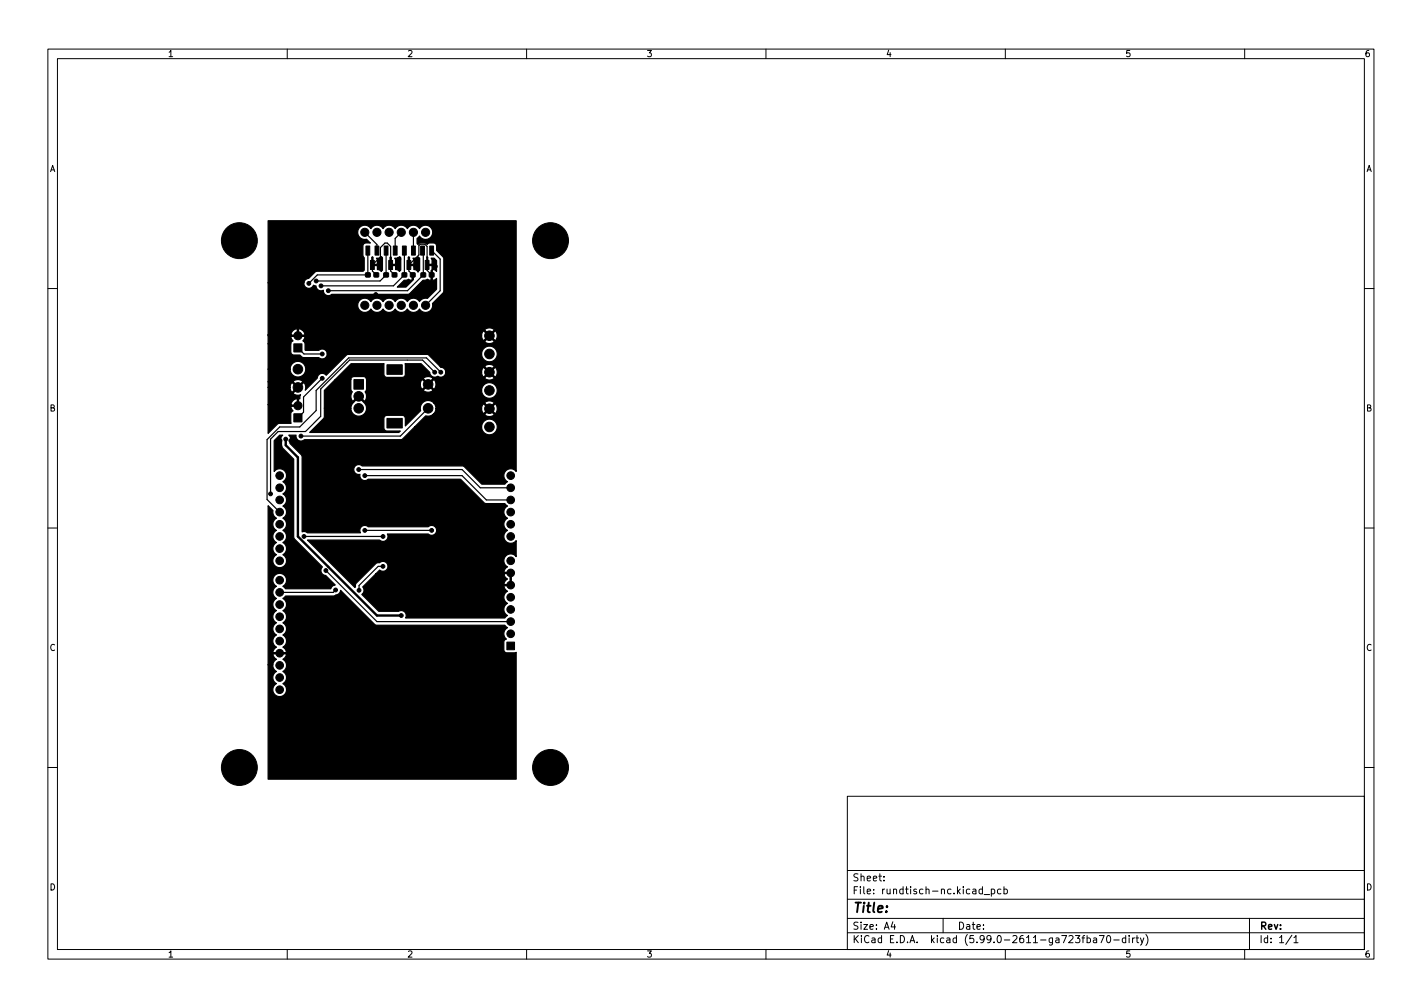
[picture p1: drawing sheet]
<svg xmlns="http://www.w3.org/2000/svg" width="297mm" height="210mm" viewBox="0 0 297 210" stroke-linecap="round" stroke-linejoin="round" font-family="sans-serif">
<defs><g id="words">
<text font-size="2.8" x="178" y="190.6">Title:</text>
<g font-size="2.1">
<text x="178" y="184">Sheet:</text>
<text x="178" y="186.7">File: rundtisch-nc.kicad_pcb</text>
<text x="178" y="196.9">KiCad E.D.A. kicad (5.99.0-2611-ga723fba70-dirty)</text>
<text x="178" y="194.1">Size: A4</text>
<text x="200" y="194.1">Date:</text>
<text x="263" y="194.1">Rev:</text>
<text x="263" y="196.9">Id: 1/1</text>
</g>
<g font-size="1.8">
<text x="35" y="11.9">1</text>
<text x="85" y="11.9">2</text>
<text x="135" y="11.9">3</text>
<text x="185" y="11.9">4</text>
<text x="235" y="11.9">5</text>
<text x="285" y="11.9">6</text>
<text x="10.3" y="35.9">A</text>
<text x="285.3" y="35.9">A</text>
<text x="10.3" y="85.9">B</text>
<text x="285.3" y="85.9">B</text>
<text x="10.3" y="135.9">C</text>
<text x="285.3" y="135.9">C</text>
<text x="10.3" y="185.9">D</text>
<text x="285.3" y="185.9">D</text>
<text x="35" y="199.9">1</text>
<text x="85" y="199.9">2</text>
<text x="135" y="199.9">3</text>
<text x="185" y="199.9">4</text>
<text x="235" y="199.9">5</text>
<text x="285" y="199.9">6</text>
</g>
</g></defs>
<g fill="none" stroke="#000" stroke-width=".21">
<path d="M10 10.2h277v190.1h-277zM12 12.2h273v186.1h-273zM60 10.2v2M110 10.2v2M160 10.2v2M210 10.2v2M260 10.2v2M10 60.2h2M285 60.2h2M10 110.2h2M285 110.2h2M10 160.2h2"/>
<path d="M177 166.3h108v32h-108zM285 160.2h2M60 198.3v2M110 198.3v2M160 198.3v2M177 194.8h108M177 191.8h108M177 187.8h108M177 181.8h108M184.6 183.8v.1M184.6 183v.1M186.5 192.5l-.4 1h1"/>
<path d="M186.9 193v1M197 191.8v3M205.2 185.7l-.4-.1-.3 .3 .1 .7h.6M205.2 185.1v1.5M205.6 186.8h1.1M207.1 185.7l.4-.1 .3 .3-.2 .7h-.5M207.1 185.6v1.5M209.1 185.7l-.5-.1-.2 .3 .1 .7h.6M209.7 185.7l.4-.1 .3 .3-.1 .7h-.6M209.7 185.1v1.5M210 198.3v2M226 195.8h.6"/>
<path d="M226.6 195.3l-.4 .2v1.3M227.1 195.9l.4-.1 .3 .3-.2 .7h-.5M227.1 195.3v1.5M228.4 195.9h.6l.1 .9M229.1 196.2l-.5 .1-.2 .2 .2 .3h.5M229.6 195.3h1l-.6 1.5M231.3 195.5l.2-.2a.8 .8 0 0 1 .5 .8 .8 .8 0 0 1-.5 .7l-.2-.1-.2-.4zM232.6 196.3h1.2M235.1 195.9l-.4-.1-.3 .3 .2 .7h.5M235.1 195.3v1.5M235.9 195.3v.2M235.9 195.8v1"/>
<path d="M236.6 195.8v1M237 195.8l-.4 .3M237.3 195.8h.6M237.5 195.3v1.3l.4 .2M238.2 195.8l.4 1M238.9 195.8l-.5 1.4-.2 .1M239.4 195.1a1.72 1.72 0 0 1 0 2.3M260 198.3v2M261 191.8v6.5M269.9 195.3l-1.3 1.9M270.3 195.8l.4-.5v1.5M270.3 196.8h.8"/>
</g>
<g fill="#000" stroke="#000" stroke-width=".21">
<path d="M76.4 51.4h.8v1.9h-.8zM76.4 57h.9v.8h-.9zM77.4 54.4h.8v1.9h-.8zM78.3 51.4h.8v1.9h-.8zM78.1 57h1v.8h-1zM80.3 51.4h.7v1.9h-.7zM80.2 57h.9v.8h-.9zM81.2 54.4h.8v1.9h-.8zM82.1 51.4h.9v1.9h-.9zM82 57h.9v.8h-.9zM84.1 51.4h.8v1.9h-.8zM84 57h.9v.8h-.9z"/>
<path d="M85 54.4h.8v1.9h-.8zM86 51.4h.8v1.9h-.8zM85.8 57h.9v.8h-.9zM87.9 51.4h.8v1.9h-.8zM88 57h.9v.8h-.9zM88.8 54.4h.8v1.9h-.8zM89.8 51.4h.8v1.9h-.8zM89.7 57h.9v.8h-.9zM61.4 71.8h1.7v1.7h-1.7zM80.8 76.2h3.2v2h-3.2zM61.4 86.4h1.7v1.7h-1.7zM73.9 79.3h2v2h-2z"/>
<path d="M80.8 87.4h3.2v2h-3.2zM105.9 134.1h1.6v1.6h-1.6z"/>
<circle cx="50" cy="50.2" r="3.7"/>
<circle cx="64.5" cy="59.2" r=".4"/>
<circle cx="66" cy="58.7" r=".4"/>
<circle cx="67.1" cy="59.7" r=".4"/>
<circle cx="76.2" cy="48.5" r=".85"/>
<circle cx="78.7" cy="48.5" r=".85"/>
<circle cx="81.3" cy="48.5" r=".85"/>
<circle cx="83.3" cy="54.1" r=".4"/>
<circle cx="83.8" cy="48.5" r=".85"/>
<circle cx="86.4" cy="48.5" r=".85"/>
<circle cx="86.9" cy="55.6" r=".4"/>
<circle cx="88.9" cy="48.5" r=".85"/>
<circle cx="90.9" cy="55.6" r=".4"/>
<circle cx="115" cy="50.2" r="3.7"/>
<circle cx="62.2" cy="77.1" r="1"/>
<circle cx="62.2" cy="70.1" r=".85"/>
<circle cx="67.3" cy="79" r=".4"/>
<circle cx="67.3" cy="73.9" r=".4"/>
<circle cx="68.6" cy="60.7" r=".4"/>
<circle cx="76.2" cy="63.7" r=".85"/>
<circle cx="78.5" cy="61.5" r=".4"/>
<circle cx="78.7" cy="63.7" r=".85"/>
<circle cx="81.3" cy="63.7" r=".85"/>
<circle cx="83.8" cy="63.7" r=".85"/>
<circle cx="86.4" cy="63.7" r=".85"/>
<circle cx="88.9" cy="63.7" r=".85"/>
<circle cx="90.8" cy="77.7" r=".4"/>
<circle cx="92.1" cy="77.7" r=".4"/>
<circle cx="102.2" cy="73.9" r="1"/>
<circle cx="102.2" cy="77.7" r="1"/>
<circle cx="102.2" cy="70.1" r="1"/>
<circle cx="58.4" cy="99.3" r=".8"/>
<circle cx="58.5" cy="92" r=".4"/>
<circle cx="58.5" cy="93.2" r=".4"/>
<circle cx="59.7" cy="91.7" r=".4"/>
<circle cx="60.7" cy="92" r=".4"/>
<circle cx="62.2" cy="80.9" r="1"/>
<circle cx="62.2" cy="84.7" r=".85"/>
<circle cx="62.9" cy="91.1" r=".4"/>
<circle cx="72.8" cy="87.2" r=".4"/>
<circle cx="72.8" cy="88.5" r=".4"/>
<circle cx="72.8" cy="89.7" r=".4"/>
<circle cx="74" cy="87.2" r=".4"/>
<circle cx="74" cy="89.7" r=".4"/>
<circle cx="74" cy="88.5" r=".4"/>
<circle cx="74.9" cy="85.3" r="1"/>
<circle cx="74.9" cy="82.8" r="1"/>
<circle cx="74.9" cy="98" r=".4"/>
<circle cx="76.2" cy="99.3" r=".4"/>
<circle cx="89.4" cy="80.3" r="1"/>
<circle cx="89.4" cy="85.3" r="1"/>
<circle cx="102.2" cy="89.1" r="1"/>
<circle cx="102.2" cy="81.5" r="1"/>
<circle cx="102.2" cy="85.3" r="1"/>
<circle cx="106.7" cy="99.3" r=".8"/>
<circle cx="56.5" cy="103.1" r=".4"/>
<circle cx="58.4" cy="117.1" r=".8"/>
<circle cx="58.4" cy="109.5" r=".8"/>
<circle cx="58.4" cy="114.5" r=".8"/>
<circle cx="58.4" cy="104.4" r=".8"/>
<circle cx="58.4" cy="106.9" r=".8"/>
<circle cx="58.4" cy="112" r=".8"/>
<circle cx="58.4" cy="101.8" r=".8"/>
<circle cx="63.5" cy="112" r=".4"/>
<circle cx="68.1" cy="119.1" r=".4"/>
<circle cx="76.2" cy="110.7" r=".4"/>
<circle cx="80" cy="118.2" r=".4"/>
<circle cx="80" cy="112" r=".4"/>
<circle cx="90.2" cy="110.7" r=".4"/>
<circle cx="106.7" cy="119.6" r=".8"/>
<circle cx="106.7" cy="109.5" r=".8"/>
<circle cx="106.7" cy="104.4" r=".8"/>
<circle cx="106.7" cy="117.1" r=".8"/>
<circle cx="106.7" cy="112" r=".8"/>
<circle cx="106.7" cy="106.9" r=".8"/>
<circle cx="106.7" cy="101.8" r=".8"/>
<circle cx="58.4" cy="123.7" r=".8"/>
<circle cx="58.4" cy="121.1" r=".8"/>
<circle cx="58.4" cy="126.2" r=".8"/>
<circle cx="58.4" cy="136.4" r=".8"/>
<circle cx="58.4" cy="131.3" r=".8"/>
<circle cx="58.4" cy="133.8" r=".8"/>
<circle cx="58.4" cy="128.8" r=".8"/>
<circle cx="58.4" cy="138.9" r=".8"/>
<circle cx="70.1" cy="123.2" r=".4"/>
<circle cx="75" cy="123.2" r=".4"/>
<circle cx="83.8" cy="128.5" r=".4"/>
<circle cx="106.7" cy="132.3" r=".8"/>
<circle cx="106.7" cy="122.2" r=".8"/>
<circle cx="106.7" cy="129.8" r=".8"/>
<circle cx="106.7" cy="127.2" r=".8"/>
<circle cx="106.7" cy="124.7" r=".8"/>
<circle cx="58.4" cy="141.5" r=".8"/>
<circle cx="58.4" cy="144" r=".8"/>
<circle cx="50" cy="160.2" r="3.7"/>
<circle cx="115" cy="160.2" r="3.8"/>
</g>
<g fill="none" stroke="#000" stroke-width=".25">
<path d="M76.2 48.5l2.5 2.5v1.3M76.8 52.3v5.1h-10.5l-1.8 1.8M78.6 57.4l-.8-.8v-1.3l1.7-1.7v-1.9l.9-1h.5l.7 .8v5.1l.8 .8M80.7 52.3v5.1l-1.3 1.3h-13.4M83.8 48.5l-1.3 1.3v2.5M84.5 52.3h.1M84.5 52.3v5.1l-2.3 2.3h-15.1M86.2 57.4l-.8-.8v-1.3l2.1-2.1v-1.9l.3-.3h1l.4 .5v4.9l1 1M86.4 48.5v3.8M88.3 52.3l.1 .2v4.9l-3.3 3.3h-16.5M90.2 52.3l1.7 1.8v6.6l-3 3M62.2 72.6l1.3 1.3h3.8"/>
<path d="M67.3 79l-3.9 3.9v3.2l-1.2 1.1M90.8 77.7l-2.5-2.5h-15.3l-6 6v5.7l-3.2 3.2h-5.7l-1.6 1.6v11.4M92.1 77.7l-3-3h-16.3l-6.8 6.8v4.2l-3.4 3.4h-4.2l-2.6 2.7v12.5l2.6 2.6M74.9 98h21.6l3.8 3.8h6.4M76.2 99.3h20.3l5.1 5.1h5.1M89.4 85.3l-5.8 5.8h-20.7M63.5 112h16.5M68.1 119.1l10.6 10.7h28M76.2 110.7h14M80 118.2h-1l-4 4v1M70.1 123.2l-.5 .5h-11.2"/>
</g>
<path d="M59.7 91.7v1.3l2.5 2.5v16.5l16.5 16.5h5.1" fill="none" stroke="#000" stroke-width=".5"/>
<path d="M77.8 53.6l.1 .2 .1 1.4 .8-.1v-.8l-.2-.4 .8-.1 .3-.2 .2 .2v2.6l-.3 .3-.2-.3-.6-.1v-.9h-1.1l-.1-1.6zM81.6 53.6l.2 .2v1.4l.8-.1v-.8l-.2-.4 .9-.1 .2-.2 .2 .2v2.6l-.3 .3-.2-.3-.6-.1v-.9h-1.1l-.1-1.6zM84.4 58.5l.9-.2 .7 .2 .1-1.2h.2v1.1l-1.5 1.5h-1.8zM85.4 53.6l.2 .2v1.4l.9-.1-.1-.8-.1-.4 .8-.1 .2-.2 .4 .3v2.5l-.4 .4-.3-.4-.5-.1-.1-.9h-1.1v-1.6zM57.7 91.6l.7-.7h.7l-.4 .7 .2 1.8 2.4 2.5 .1 16.4 6 6.1a1.03 1.03 0 0 0-.3 1.1 1.03 1.03 0 0 0 .9 .7l2 2-.5 .2-.4 .5h-9.5l-.5-.5a1.44 1.44 0 0 0 .4-2.2 1.44 1.44 0 0 0-2.2 0 1.44 1.44 0 0 0 .5 2.2 1.43 1.43 0 0 0 0 2.6 1.43 1.43 0 0 0 0 2.5 1.43 1.43 0 0 0 0 2.5 1.43 1.43 0 0 0 0 2.6 1.43 1.43 0 0 0 0 2.5l-.6 .5-.1 .7h2.7l-.2-.7-.5-.5 .1-.1a1.43 1.43 0 0 0-.1-2.4 1.43 1.43 0 0 0 0-2.6 1.43 1.43 0 0 0 0-2.5 1.43 1.43 0 0 0 0-2.5l.5-.6h10.4a1.54 1.54 0 0 0 1.1-1.1l7.2 7.1 .3 .1h26.9l.5 .6a1.43 1.43 0 0 0-.2 2.3 .61 .61 0 0 0-.6 .7v1.6a.64 .64 0 0 0 .7 .6l1.9-.1v26.5h-51.8v-23.9h1l.1 .7 .7 .7a1.43 1.43 0 0 0 0 2.5 1.44 1.44 0 0 0-.5 2.2 1.44 1.44 0 0 0 2.2 0 1.44 1.44 0 0 0-.4-2.2 1.43 1.43 0 0 0 0-2.5 1.43 1.43 0 0 0 0-2.5l.5-.5 .2-.7h-2.7l.1 .7 .6 .5-.6 .4-.2 .7h-1v-33.2l1 1v.7l.2 .5 .6 .4-.2 .1a1.43 1.43 0 0 0 .2 2.4 1.43 1.43 0 0 0 0 2.6 1.43 1.43 0 0 0 0 2.5 1.44 1.44 0 0 0-.5 2.2 1.44 1.44 0 0 0 2.2 0 1.44 1.44 0 0 0-.4-2.2 1.43 1.43 0 0 0 0-2.5 1.43 1.43 0 0 0 0-2.6 1.43 1.43 0 0 0 0-2.5 1.43 1.43 0 0 0 0-2.5 1.43 1.43 0 0 0 0-2.6 1.43 1.43 0 0 0 0-2.5 1.44 1.44 0 0 0 .4-2.2 1.44 1.44 0 0 0-2.2 0v-6.4zM56 46.1h51.8v52.3a1.44 1.44 0 0 0-2.2 0 1.44 1.44 0 0 0 .4 2.2l-.5 .5h-4.9l-3.6-3.7-.4-.1h-21a1.04 1.04 0 0 0-1.7 .5 1.04 1.04 0 0 0 1.3 1.2 1.03 1.03 0 0 0 .5 1.2 1.03 1.03 0 0 0 1.2-.1h19.3l5 5h4.3l.5 .6a1.43 1.43 0 0 0 0 2.5 1.43 1.43 0 0 0 0 2.5 1.44 1.44 0 0 0-.4 2.2 1.44 1.44 0 0 0 2.2 0v3.3l-.1-.1a1.44 1.44 0 0 0-2.2 .1 1.44 1.44 0 0 0 .5 2.2l-.5 .4-.2 .6 1.5 .1v2.8l-1.5 .1 .2 .6 .5 .4-.1 .1a1.43 1.43 0 0 0 .1 2.5 1.43 1.43 0 0 0 0 2.5l-.5 .5h-20.8a1.03 1.03 0 0 0-.2-1.2 1.03 1.03 0 0 0-1.2-.2h-4.2l-3.5-3.5 .4-.7-.2-.8 2.7-2.8h26.8l.2 .6 .5 .5-.5 .4-.2 .7h1.2l.1-2.2h-28.1l.8-.8a1.04 1.04 0 0 0 1.5 0 1.04 1.04 0 0 0-.1-1.5 1.04 1.04 0 0 0-1.4 0l-.8 .1-4.1 4.2-.3 .9-9.9-9.9h15.1a1.03 1.03 0 0 0 1.4 0 1.03 1.03 0 0 0 .2-1.3l8.6 .1a1.04 1.04 0 0 0 1.5-.2 1.04 1.04 0 0 0-.1-1.4 1.04 1.04 0 0 0-1.4 0l-12.7-.1a1.04 1.04 0 0 0-1.3 0 1.04 1.04 0 0 0-.2 1.3h-11.1l-.6-.2h-.5v-15.7l-.3-.5-2.2-2.2 .1-1.1-.4-.6h1.5a1.03 1.03 0 0 0 .6 1.1 1.03 1.03 0 0 0 1.2-.2h20.1l.4-.1 2.5-2.6h14v.3a1.64 1.64 0 0 0 2.6 1.1 1.64 1.64 0 0 0-.2-2.8 1.64 1.64 0 0 0-2.4 1.4h-14l2.3-2.3 .8 .1 .8-.4h10.7a1.34 1.34 0 0 0 2 0l-1-.9-1 .9h-10.7l.4-.6 .2-.6h9.5l.2 .8 .2 .2 1-1h.5l1 1a1.44 1.44 0 0 0-.1-2l-.9 1h-.5l-1-1-.2 .3-.2 .7h-9.5l-.2-.7-.3-.4h10.6l1 .9 1-.9a1.33 1.33 0 0 0-2 0h-10.6l-.1-.2a1.64 1.64 0 0 0-2-.1 1.64 1.64 0 0 0-.6 1.8l-3.2 3.2v-1.5a.64 .64 0 0 0-.7-.7h-3.2a.64 .64 0 0 0-.6 .6v2.1a.64 .64 0 0 0 .6 .6h2.8l-.3 .3h-18.6l3-3 .1-2.1h5.5v.3a1.64 1.64 0 0 0 2.5 1.2 1.64 1.64 0 0 0 .1-2.8l-1-.9-1.3 1.3-.3 .9h-5.5v-3.7l2.2-2.2h3.3v2l.2 .5a1.91 1.91 0 0 0 .1 2l1.3-1.2 1.3 1.2a1.61 1.61 0 0 0 .1-2l.2-.4h11.9a1.42 1.42 0 0 0 2 .1h10.2v.3a1.64 1.64 0 0 0 2.6 1.1 1.64 1.64 0 0 0-.2-2.8 1.64 1.64 0 0 0-2.4 1.4h-10.2l-.9-1-1.1 .9h-11.9l.1-1.2h11.2l.2 .8 .2 .3 1-1.1h.5l1 1.1a1.44 1.44 0 0 0-.1-2l-.9 .9h-.5l-1-.9-.2 .2-.2 .7h-11.2l-.1-1.1h11.9l1.1 .9 .9-.9-.1-.2h10.9v.1a1.47 1.47 0 0 0 2-.1l-1-.9-1 .9h-10.9a1.42 1.42 0 0 0-1.9 .2h-11.9l-.2-.3-.4-.2h-2a.64 .64 0 0 0-.6 .6l-3.3 .1 3.3-3.4h6.9v2.3a.64 .64 0 0 0 .6 .6h3.2a.64 .64 0 0 0 .7-.6l-.1-2.3h3.4l1.8 1.9a1.05 1.05 0 0 0 1.6 .7 1.04 1.04 0 0 0 1.1 .1 1.04 1.04 0 0 0 .6-.9h7.5l.2 .8 .2 .2 1-1h.5l.9 1a1.32 1.32 0 0 0 0-2l-.9 1h-.5l-1-1-.2 .2-.2 .8h-7.5l-.2-.6-.9-.6h9.2l1.1 1 .9-1.1a1.43 1.43 0 0 0-2 .1h-9.2l-2.5-2.4-.3-.1h-16.5l-.3 .1-4.3 4.2a1.04 1.04 0 0 0-1.1-.3 1.04 1.04 0 0 0-.7 .9l-2.5 2.6v-1l-.4-.6-2.2 2.2 .6 .4 1-.1-.2 .9h-.2v1.5l-1.6 .1 .4 .9-.3 .2-.2 .4 .1 2-2.7 .1-2.1 2v-6l6 .1 .1-1.3a1.3 1.3 0 0 0-1.3 1.2h-4.8v-3.6h4.6l.2 .7 .2 .3 1-1.1-1-.9-.2 .2-.2 .8h-4.6v-1.2h5.2l1.1 1 .9-1.1a1.43 1.43 0 0 0-2 .1h-5.2v-2.6h4.6v.2a1.64 1.64 0 0 0 2.6 1.1 1.64 1.64 0 0 0-.2-2.8 1.64 1.64 0 0 0-2.4 1.5h-4.6v-5.3h4.7v1.7a.64 .64 0 0 0 .7 .6h1.2l.8 .6h3.3a1.04 1.04 0 0 0 1.1 .1 1.04 1.04 0 0 0 .5-.9h32.3v.2a1.64 1.64 0 0 0 2.6 1.1 1.64 1.64 0 0 0-.2-2.7 1.64 1.64 0 0 0-2.4 1.4h-32.3v-.1a1.04 1.04 0 0 0-.6-.9 1.04 1.04 0 0 0-1.1 .2h-2.8l-.1-1.3-.2-.5h37.7a1.34 1.34 0 0 0 2 0l-1-1-1 1h-37.7l-.2-.1 .3-.5v-.5h-2.8v.4l.4 .6-.3 .2-.2 .4h-4.7v-1.7h44.6l.2 .7 .2 .3 1-1.1h.5l1 1.1a1.44 1.44 0 0 0-.1-2l-.9 .9h-.5l-1.1-.9-.3 1h-44.6v-.2l7.6 .1v-.5l-.5-.6h38.1l1.1 1 .9-1.1a1.43 1.43 0 0 0-2 .1h-38.1l-.6-.3-.1 1.3h-.3v-1.2a1.3 1.3 0 0 0-1.3 1.2h-4.8v-10.9h7.5v.3a1.04 1.04 0 0 0 .9 .9 1.04 1.04 0 0 0 1.1-.7 .58 .58 0 0 1 .6 .6l.6 .6 .8-.1a1.03 1.03 0 0 0 .6 1 1.03 1.03 0 0 0 1.2-.1l16.1-.1 3-2.9 .9-.2 .3 .2 .4-.1v-1.9l.2-.1 .1-.9-1.1-.1v-1.8l.2 .2v1.4l.9-.1v-.8l-.2-.4h.6l.5 .5v2.3l-.5-.4-.4 .1v2a.72 .72 0 0 0 .9-.3v2.3l-1.9 1.9-.9 .1-.8 .5a1.49 1.49 0 0 0-2.5 .1 1.48 1.48 0 0 0-2.6 0 1.48 1.48 0 0 0-2.5 0 1.48 1.48 0 0 0-2.5 0 1.49 1.49 0 0 0-2.3-.4 1.49 1.49 0 0 0 0 2.3 1.49 1.49 0 0 0 2.3-.4 1.48 1.48 0 0 0 2.5 0 1.48 1.48 0 0 0 2.5 0 1.48 1.48 0 0 0 2.6 0 1.48 1.48 0 0 0 2.5 0 1.49 1.49 0 0 0 1.9 .6 1.49 1.49 0 0 0 .8-1.7l2.3-2.2 .1-.4v-6.8l-.1-.4-1.4-1.3v-.9a.64 .64 0 0 0-.6-.7h-.9l-.5 .3-.3-.2-1-.1-.6 .3-.2-.2v-1l.5-.5a1.49 1.49 0 0 0 2.3 .3 1.49 1.49 0 0 0 0-2.2 1.49 1.49 0 0 0-2.3 .3 1.48 1.48 0 0 0-2.5 0 1.48 1.48 0 0 0-2.6 0 1.48 1.48 0 0 0-2.5 0 1.48 1.48 0 0 0-2.5 0 1.49 1.49 0 0 0-1.9-.5 1.49 1.49 0 0 0-.8 1.8 1.49 1.49 0 0 0 1.8 .9l.8 .8h-1a.64 .64 0 0 0-.6 .7v1.9l.3 .5v2.6l-.2 .2h-9.7l-.4 .2-1.3 1.3-.6 .3-.4 .6h-7.5z" fill="#000" stroke="#000" stroke-width=".25"/>
<use href="#words"/>
</svg>
